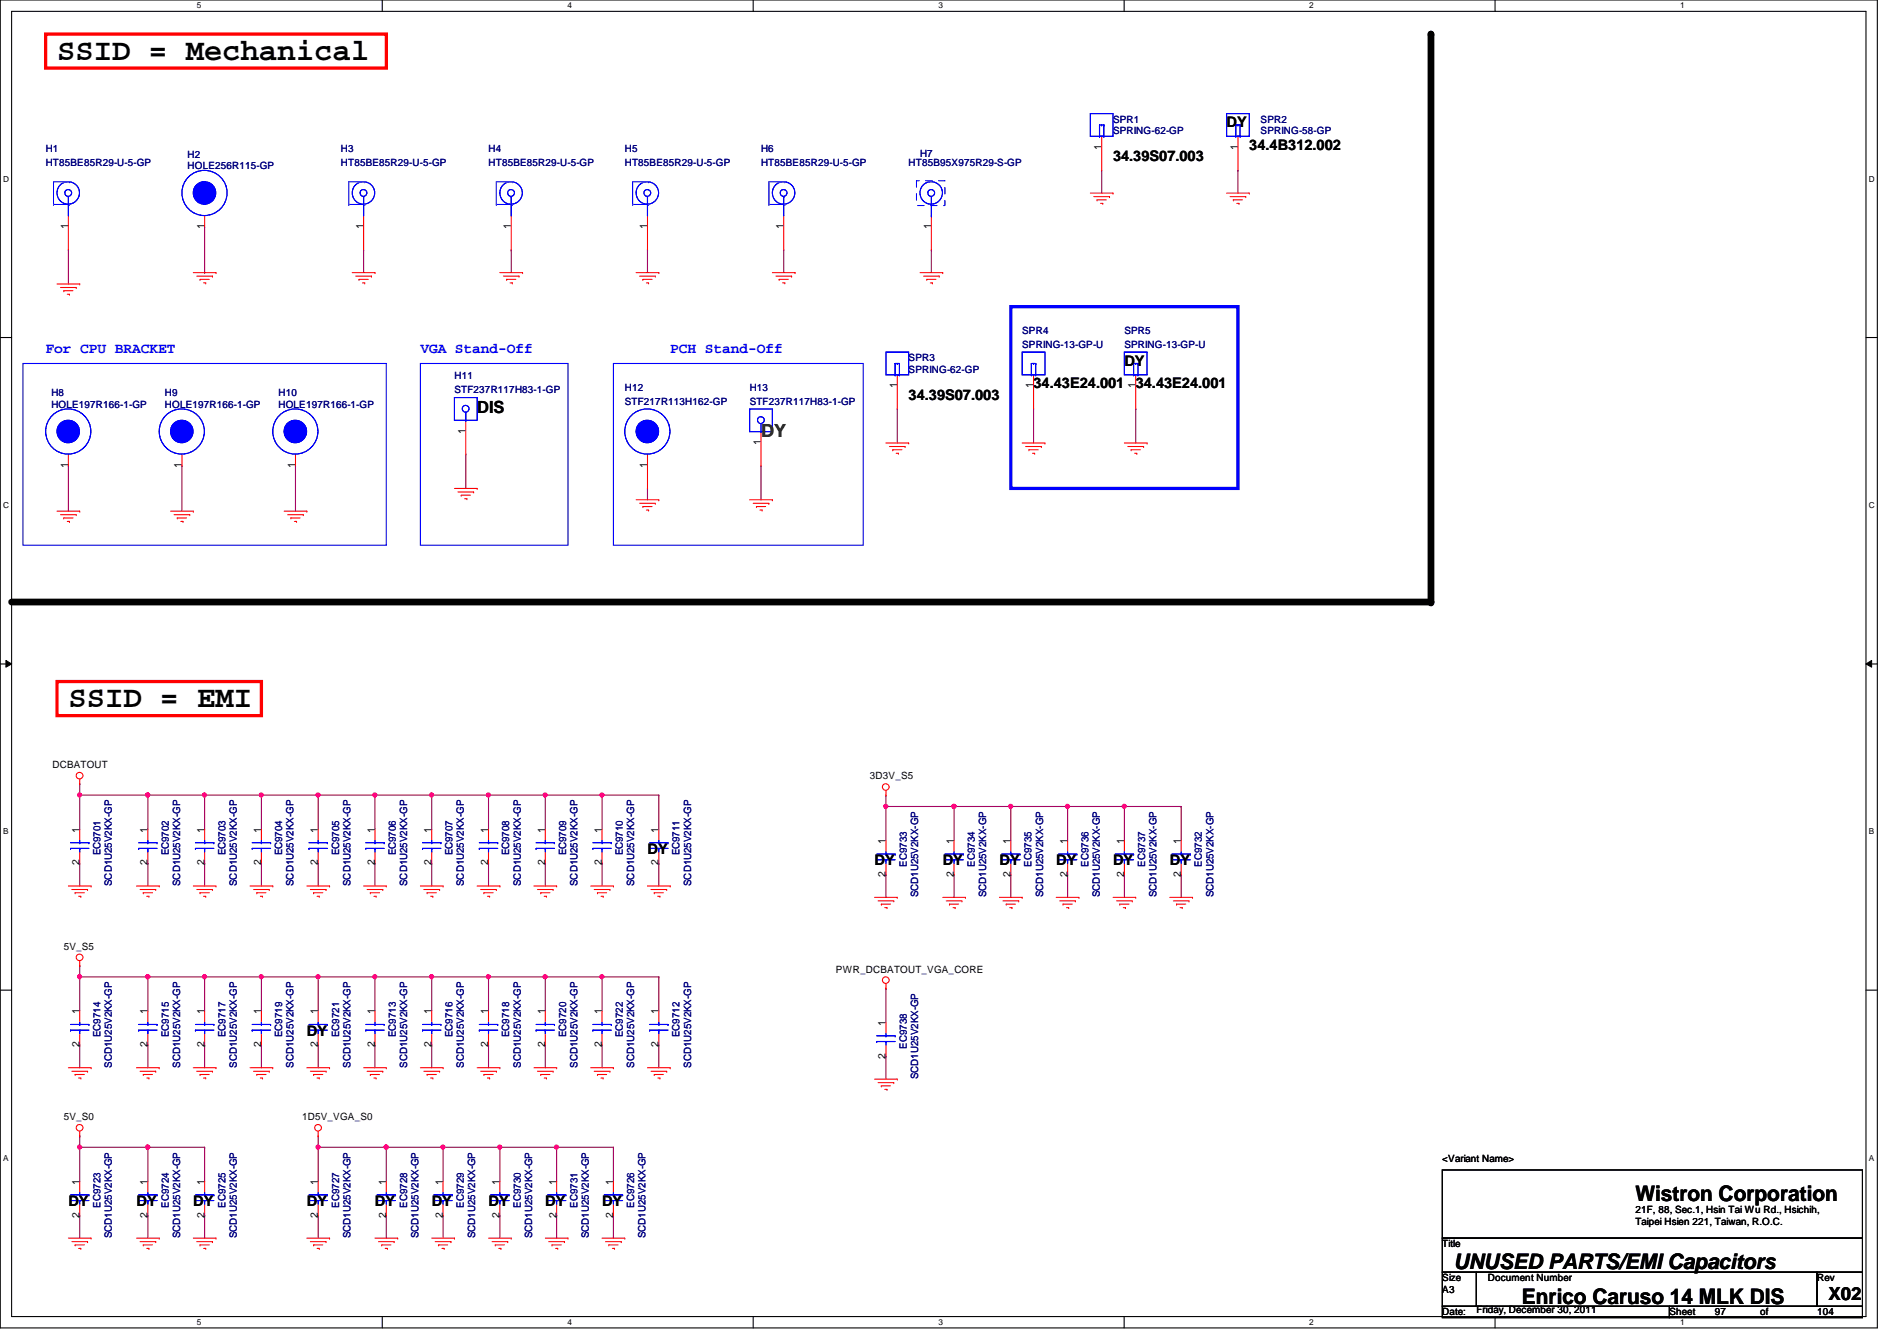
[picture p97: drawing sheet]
<svg xmlns="http://www.w3.org/2000/svg" width="297mm" height="210mm" viewBox="0 0 297 210" stroke-linecap="round" stroke-linejoin="round" font-family="sans-serif">
<defs><g id="words">
<g font-size="4.8">
<text x="8.9" y="9.4">SSID = Mechanical</text>
<text x="10.7" y="110.7">SSID = EMI</text>
</g>
<g font-size="3.3">
<text x="256.1" y="188">Wistron Corporation</text>
<text x="227.6" y="198.6">UNUSED PARTS/EMI Capacitors</text>
<text x="238.3" y="204">Enrico Caruso 14 MLK DIS</text>
</g>
<text font-size="2.8" fill="#008000" x="119.2" y="68.4">DY</text>
<text font-size="2.8" x="286.3" y="203.5">X02</text>
<text font-size="2.6" x="74.7" y="64.6">DIS</text>
<g font-size="2.3">
<text x="192.1" y="19.9">DY</text>
<text x="195.6" y="23.5">34.4B312.002</text>
<text x="174.3" y="25.2">34.39S07.003</text>
<text x="176.1" y="57.2">DY</text>
<text x="142.3" y="62.6">34.39S07.003</text>
<text x="161.8" y="60.8">34.43E24.001</text>
<text x="177.8" y="60.8">34.43E24.001</text>
<text x="101.4" y="133.7">DY</text>
<text x="136.9" y="135.5">DY</text>
<text x="147.6" y="135.5">DY</text>
<text x="156.5" y="135.5">DY</text>
<text x="165.4" y="135.5">DY</text>
<text x="174.3" y="135.5">DY</text>
<text x="183.2" y="135.5">DY</text>
<text x="48" y="162.1">DY</text>
<text x="10.7" y="188.8">DY</text>
<text x="21.4" y="188.8">DY</text>
<text x="30.3" y="188.8">DY</text>
<text x="48" y="188.8">DY</text>
<text x="58.7" y="188.8">DY</text>
<text x="67.6" y="188.8">DY</text>
<text x="76.5" y="188.8">DY</text>
<text x="85.4" y="188.8">DY</text>
<text x="94.3" y="188.8">DY</text>
</g>
<g font-size="2.3" fill="#00f">
<text x="7.2" y="55.2">For CPU BRACKET</text>
<text x="65.8" y="55.2">VGA Stand-Off</text>
<text x="104.9" y="55.2">PCH Stand-Off</text>
</g>
<g font-size="1.6" fill="#000080">
<text x="7.2" y="23.8">H1</text>
<text x="53.4" y="23.8">H3</text>
<text x="76.5" y="23.8">H4</text>
<text x="97.8" y="23.8">H5</text>
<text x="119.2" y="23.8">H6</text>
<text x="174.3" y="19.2">SPR1</text>
<text x="174.3" y="21">SPRING-62-GP</text>
<text x="197.4" y="19.2">SPR2</text>
<text x="197.4" y="21">SPRING-58-GP</text>
<text x="7.2" y="26">HT85BE85R29-U-5-GP</text>
<text x="29.4" y="24.7">H2</text>
<text x="29.4" y="26.5">HOLE256R115-GP</text>
<text x="53.4" y="26">HT85BE85R29-U-5-GP</text>
<text x="76.5" y="26">HT85BE85R29-U-5-GP</text>
<text x="97.8" y="26">HT85BE85R29-U-5-GP</text>
<text x="119.2" y="26">HT85BE85R29-U-5-GP</text>
<text x="142.3" y="26">HT85B95X975R29-S-GP</text>
<text x="144.1" y="24.6">H7</text>
<text x="160.1" y="52.3">SPR4</text>
<text x="176.1" y="52.3">SPR5</text>
<text x="71.2" y="59.4">H11</text>
<text x="142.3" y="56.6">SPR3</text>
<text x="142.3" y="58.3">SPRING-62-GP</text>
<text x="160.1" y="54.4">SPRING-13-GP-U</text>
<text x="176.1" y="54.4">SPRING-13-GP-U</text>
<text x="8" y="62.1">H8</text>
<text x="8" y="63.8">HOLE197R166-1-GP</text>
<text x="25.8" y="62.1">H9</text>
<text x="25.8" y="63.8">HOLE197R166-1-GP</text>
<text x="43.6" y="62.1">H10</text>
<text x="43.6" y="63.8">HOLE197R166-1-GP</text>
<text x="71.2" y="61.6">STF237R117H83-1-GP</text>
<text x="97.8" y="61.2">H12</text>
<text x="97.8" y="63.3">STF217R113H162-GP</text>
<text x="117.4" y="61.2">H13</text>
<text x="117.4" y="63.3">STF237R117H83-1-GP</text>
<text x="15.7" y="133.9" transform="rotate(-90 15.7 133.9)">EC9701</text>
<text x="26.4" y="133.9" transform="rotate(-90 26.4 133.9)">EC9702</text>
<text x="35.3" y="133.9" transform="rotate(-90 35.3 133.9)">EC9703</text>
<text x="44.2" y="133.9" transform="rotate(-90 44.2 133.9)">EC9704</text>
<text x="53.1" y="133.9" transform="rotate(-90 53.1 133.9)">EC9705</text>
<text x="62" y="133.9" transform="rotate(-90 62 133.9)">EC9706</text>
<text x="70.9" y="133.9" transform="rotate(-90 70.9 133.9)">EC9707</text>
<text x="79.8" y="133.9" transform="rotate(-90 79.8 133.9)">EC9708</text>
<text x="88.6" y="133.9" transform="rotate(-90 88.6 133.9)">EC9709</text>
<text x="97.5" y="133.9" transform="rotate(-90 97.5 133.9)">EC9710</text>
<text x="106.4" y="133.9" transform="rotate(-90 106.4 133.9)">EC9711</text>
<text x="142" y="135.7" transform="rotate(-90 142 135.7)">EC9733</text>
<text x="152.7" y="135.7" transform="rotate(-90 152.7 135.7)">EC9734</text>
<text x="161.5" y="135.7" transform="rotate(-90 161.5 135.7)">EC9735</text>
<text x="170.4" y="135.7" transform="rotate(-90 170.4 135.7)">EC9736</text>
<text x="179.3" y="135.7" transform="rotate(-90 179.3 135.7)">EC9737</text>
<text x="188.2" y="135.7" transform="rotate(-90 188.2 135.7)">EC9732</text>
<text x="17.5" y="138.7" transform="rotate(-90 17.5 138.7)">SCD1U25V2KX-GP</text>
<text x="28.2" y="138.7" transform="rotate(-90 28.2 138.7)">SCD1U25V2KX-GP</text>
<text x="37.1" y="138.7" transform="rotate(-90 37.1 138.7)">SCD1U25V2KX-GP</text>
<text x="46" y="138.7" transform="rotate(-90 46 138.7)">SCD1U25V2KX-GP</text>
<text x="54.9" y="138.7" transform="rotate(-90 54.9 138.7)">SCD1U25V2KX-GP</text>
<text x="63.8" y="138.7" transform="rotate(-90 63.8 138.7)">SCD1U25V2KX-GP</text>
<text x="72.6" y="138.7" transform="rotate(-90 72.6 138.7)">SCD1U25V2KX-GP</text>
<text x="81.5" y="138.7" transform="rotate(-90 81.5 138.7)">SCD1U25V2KX-GP</text>
<text x="90.4" y="138.7" transform="rotate(-90 90.4 138.7)">SCD1U25V2KX-GP</text>
<text x="99.3" y="138.7" transform="rotate(-90 99.3 138.7)">SCD1U25V2KX-GP</text>
<text x="108.2" y="138.7" transform="rotate(-90 108.2 138.7)">SCD1U25V2KX-GP</text>
<text x="143.8" y="140.5" transform="rotate(-90 143.8 140.5)">SCD1U25V2KX-GP</text>
<text x="154.4" y="140.5" transform="rotate(-90 154.4 140.5)">SCD1U25V2KX-GP</text>
<text x="163.3" y="140.5" transform="rotate(-90 163.3 140.5)">SCD1U25V2KX-GP</text>
<text x="172.2" y="140.5" transform="rotate(-90 172.2 140.5)">SCD1U25V2KX-GP</text>
<text x="181.1" y="140.5" transform="rotate(-90 181.1 140.5)">SCD1U25V2KX-GP</text>
<text x="190" y="140.5" transform="rotate(-90 190 140.5)">SCD1U25V2KX-GP</text>
<text x="15.7" y="162.3" transform="rotate(-90 15.7 162.3)">EC9714</text>
<text x="17.5" y="167.1" transform="rotate(-90 17.5 167.1)">SCD1U25V2KX-GP</text>
<text x="26.4" y="162.3" transform="rotate(-90 26.4 162.3)">EC9715</text>
<text x="28.2" y="167.1" transform="rotate(-90 28.2 167.1)">SCD1U25V2KX-GP</text>
<text x="35.3" y="162.3" transform="rotate(-90 35.3 162.3)">EC9717</text>
<text x="37.1" y="167.1" transform="rotate(-90 37.1 167.1)">SCD1U25V2KX-GP</text>
<text x="44.2" y="162.3" transform="rotate(-90 44.2 162.3)">EC9719</text>
<text x="46" y="167.1" transform="rotate(-90 46 167.1)">SCD1U25V2KX-GP</text>
<text x="53.1" y="162.3" transform="rotate(-90 53.1 162.3)">EC9721</text>
<text x="54.9" y="167.1" transform="rotate(-90 54.9 167.1)">SCD1U25V2KX-GP</text>
<text x="62" y="162.3" transform="rotate(-90 62 162.3)">EC9713</text>
<text x="63.8" y="167.1" transform="rotate(-90 63.8 167.1)">SCD1U25V2KX-GP</text>
<text x="70.9" y="162.3" transform="rotate(-90 70.9 162.3)">EC9716</text>
<text x="72.6" y="167.1" transform="rotate(-90 72.6 167.1)">SCD1U25V2KX-GP</text>
<text x="79.8" y="162.3" transform="rotate(-90 79.8 162.3)">EC9718</text>
<text x="81.5" y="167.1" transform="rotate(-90 81.5 167.1)">SCD1U25V2KX-GP</text>
<text x="88.6" y="162.3" transform="rotate(-90 88.6 162.3)">EC9720</text>
<text x="90.4" y="167.1" transform="rotate(-90 90.4 167.1)">SCD1U25V2KX-GP</text>
<text x="97.5" y="162.3" transform="rotate(-90 97.5 162.3)">EC9722</text>
<text x="99.3" y="167.1" transform="rotate(-90 99.3 167.1)">SCD1U25V2KX-GP</text>
<text x="106.4" y="162.3" transform="rotate(-90 106.4 162.3)">EC9712</text>
<text x="108.2" y="167.1" transform="rotate(-90 108.2 167.1)">SCD1U25V2KX-GP</text>
<text x="142" y="164.1" transform="rotate(-90 142 164.1)">EC9738</text>
<text x="143.8" y="168.9" transform="rotate(-90 143.8 168.9)">SCD1U25V2KX-GP</text>
<text x="15.7" y="189" transform="rotate(-90 15.7 189)">EC9723</text>
<text x="26.4" y="189" transform="rotate(-90 26.4 189)">EC9724</text>
<text x="35.3" y="189" transform="rotate(-90 35.3 189)">EC9725</text>
<text x="53.1" y="189" transform="rotate(-90 53.1 189)">EC9727</text>
<text x="63.8" y="189" transform="rotate(-90 63.8 189)">EC9728</text>
<text x="72.6" y="189" transform="rotate(-90 72.6 189)">EC9729</text>
<text x="81.5" y="189" transform="rotate(-90 81.5 189)">EC9730</text>
<text x="90.4" y="189" transform="rotate(-90 90.4 189)">EC9731</text>
<text x="99.3" y="189" transform="rotate(-90 99.3 189)">EC9726</text>
<text x="17.5" y="193.8" transform="rotate(-90 17.5 193.8)">SCD1U25V2KX-GP</text>
<text x="28.2" y="193.8" transform="rotate(-90 28.2 193.8)">SCD1U25V2KX-GP</text>
<text x="37.1" y="193.8" transform="rotate(-90 37.1 193.8)">SCD1U25V2KX-GP</text>
<text x="54.9" y="193.8" transform="rotate(-90 54.9 193.8)">SCD1U25V2KX-GP</text>
<text x="65.5" y="193.8" transform="rotate(-90 65.5 193.8)">SCD1U25V2KX-GP</text>
<text x="74.4" y="193.8" transform="rotate(-90 74.4 193.8)">SCD1U25V2KX-GP</text>
<text x="83.3" y="193.8" transform="rotate(-90 83.3 193.8)">SCD1U25V2KX-GP</text>
<text x="92.2" y="193.8" transform="rotate(-90 92.2 193.8)">SCD1U25V2KX-GP</text>
<text x="101.1" y="193.8" transform="rotate(-90 101.1 193.8)">SCD1U25V2KX-GP</text>
</g>
<g font-size="1.6">
<text x="172.5" y="23.5" transform="rotate(-90 172.5 23.5)">1</text>
<text x="193.8" y="23.5" transform="rotate(-90 193.8 23.5)">1</text>
<text x="10.7" y="35.9" transform="rotate(-90 10.7 35.9)">1</text>
<text x="32" y="35.9" transform="rotate(-90 32 35.9)">1</text>
<text x="56.9" y="35.9" transform="rotate(-90 56.9 35.9)">1</text>
<text x="80" y="35.9" transform="rotate(-90 80 35.9)">1</text>
<text x="101.3" y="35.9" transform="rotate(-90 101.3 35.9)">1</text>
<text x="122.7" y="35.9" transform="rotate(-90 122.7 35.9)">1</text>
<text x="145.8" y="35.9" transform="rotate(-90 145.8 35.9)">1</text>
<text x="140.5" y="60.8" transform="rotate(-90 140.5 60.8)">1</text>
<text x="161.8" y="60.8" transform="rotate(-90 161.8 60.8)">1</text>
<text x="177.8" y="60.8" transform="rotate(-90 177.8 60.8)">1</text>
<text x="72.9" y="67.9" transform="rotate(-90 72.9 67.9)">1</text>
<text x="119.1" y="69.7" transform="rotate(-90 119.1 69.7)">1</text>
<text x="10.7" y="73.2" transform="rotate(-90 10.7 73.2)">1</text>
<text x="28.4" y="73.2" transform="rotate(-90 28.4 73.2)">1</text>
<text x="46.2" y="73.2" transform="rotate(-90 46.2 73.2)">1</text>
<text x="101.3" y="73.2" transform="rotate(-90 101.3 73.2)">1</text>
<text x="8.2" y="120.2">DCBATOUT</text>
<text x="136.2" y="122">3D3V_S5</text>
<text x="12.4" y="130.3" transform="rotate(-90 12.4 130.3)">1</text>
<text x="23.1" y="130.3" transform="rotate(-90 23.1 130.3)">1</text>
<text x="32" y="130.3" transform="rotate(-90 32 130.3)">1</text>
<text x="40.9" y="130.3" transform="rotate(-90 40.9 130.3)">1</text>
<text x="49.8" y="130.3" transform="rotate(-90 49.8 130.3)">1</text>
<text x="58.7" y="130.3" transform="rotate(-90 58.7 130.3)">1</text>
<text x="67.6" y="130.3" transform="rotate(-90 67.6 130.3)">1</text>
<text x="76.5" y="130.3" transform="rotate(-90 76.5 130.3)">1</text>
<text x="85.3" y="130.3" transform="rotate(-90 85.3 130.3)">1</text>
<text x="94.2" y="130.3" transform="rotate(-90 94.2 130.3)">1</text>
<text x="103.1" y="130.3" transform="rotate(-90 103.1 130.3)">1</text>
<text x="12.4" y="135.5" transform="rotate(-90 12.4 135.5)">2</text>
<text x="23.1" y="135.5" transform="rotate(-90 23.1 135.5)">2</text>
<text x="32" y="135.5" transform="rotate(-90 32 135.5)">2</text>
<text x="40.9" y="135.5" transform="rotate(-90 40.9 135.5)">2</text>
<text x="49.8" y="135.5" transform="rotate(-90 49.8 135.5)">2</text>
<text x="58.7" y="135.5" transform="rotate(-90 58.7 135.5)">2</text>
<text x="67.6" y="135.5" transform="rotate(-90 67.6 135.5)">2</text>
<text x="76.5" y="135.5" transform="rotate(-90 76.5 135.5)">2</text>
<text x="85.3" y="135.5" transform="rotate(-90 85.3 135.5)">2</text>
<text x="94.2" y="135.5" transform="rotate(-90 94.2 135.5)">2</text>
<text x="103.1" y="135.5" transform="rotate(-90 103.1 135.5)">2</text>
<text x="138.7" y="137.2" transform="rotate(-90 138.7 137.2)">2</text>
<text x="138.7" y="132.1" transform="rotate(-90 138.7 132.1)">1</text>
<text x="149.3" y="137.2" transform="rotate(-90 149.3 137.2)">2</text>
<text x="149.3" y="132.1" transform="rotate(-90 149.3 132.1)">1</text>
<text x="158.2" y="137.2" transform="rotate(-90 158.2 137.2)">2</text>
<text x="158.2" y="132.1" transform="rotate(-90 158.2 132.1)">1</text>
<text x="167.1" y="137.2" transform="rotate(-90 167.1 137.2)">2</text>
<text x="167.1" y="132.1" transform="rotate(-90 167.1 132.1)">1</text>
<text x="176" y="137.2" transform="rotate(-90 176 137.2)">2</text>
<text x="176" y="132.1" transform="rotate(-90 176 132.1)">1</text>
<text x="184.9" y="137.2" transform="rotate(-90 184.9 137.2)">2</text>
<text x="184.9" y="132.1" transform="rotate(-90 184.9 132.1)">1</text>
<text x="10" y="148.7">5V_S5</text>
<text x="130.9" y="152.2">PWR_DCBATOUT_VGA_CORE</text>
<text x="12.4" y="158.8" transform="rotate(-90 12.4 158.8)">1</text>
<text x="23.1" y="158.8" transform="rotate(-90 23.1 158.8)">1</text>
<text x="32" y="158.8" transform="rotate(-90 32 158.8)">1</text>
<text x="40.9" y="158.8" transform="rotate(-90 40.9 158.8)">1</text>
<text x="49.8" y="158.8" transform="rotate(-90 49.8 158.8)">1</text>
<text x="58.7" y="158.8" transform="rotate(-90 58.7 158.8)">1</text>
<text x="67.6" y="158.8" transform="rotate(-90 67.6 158.8)">1</text>
<text x="76.5" y="158.8" transform="rotate(-90 76.5 158.8)">1</text>
<text x="85.3" y="158.8" transform="rotate(-90 85.3 158.8)">1</text>
<text x="94.2" y="158.8" transform="rotate(-90 94.2 158.8)">1</text>
<text x="103.1" y="158.8" transform="rotate(-90 103.1 158.8)">1</text>
<text x="138.7" y="160.6" transform="rotate(-90 138.7 160.6)">1</text>
<text x="12.4" y="163.9" transform="rotate(-90 12.4 163.9)">2</text>
<text x="23.1" y="163.9" transform="rotate(-90 23.1 163.9)">2</text>
<text x="32" y="163.9" transform="rotate(-90 32 163.9)">2</text>
<text x="40.9" y="163.9" transform="rotate(-90 40.9 163.9)">2</text>
<text x="49.8" y="163.9" transform="rotate(-90 49.8 163.9)">2</text>
<text x="58.7" y="163.9" transform="rotate(-90 58.7 163.9)">2</text>
<text x="67.6" y="163.9" transform="rotate(-90 67.6 163.9)">2</text>
<text x="76.5" y="163.9" transform="rotate(-90 76.5 163.9)">2</text>
<text x="85.3" y="163.9" transform="rotate(-90 85.3 163.9)">2</text>
<text x="94.2" y="163.9" transform="rotate(-90 94.2 163.9)">2</text>
<text x="103.1" y="163.9" transform="rotate(-90 103.1 163.9)">2</text>
<text x="138.7" y="165.7" transform="rotate(-90 138.7 165.7)">2</text>
<text x="10" y="175.3">5V_S0</text>
<text x="47.3" y="175.3">1D5V_VGA_S0</text>
<text x="12.4" y="185.5" transform="rotate(-90 12.4 185.5)">1</text>
<text x="23.1" y="185.5" transform="rotate(-90 23.1 185.5)">1</text>
<text x="32" y="185.5" transform="rotate(-90 32 185.5)">1</text>
<text x="49.8" y="185.5" transform="rotate(-90 49.8 185.5)">1</text>
<text x="60.4" y="185.5" transform="rotate(-90 60.4 185.5)">1</text>
<text x="69.3" y="185.5" transform="rotate(-90 69.3 185.5)">1</text>
<text x="78.2" y="185.5" transform="rotate(-90 78.2 185.5)">1</text>
<text x="87.1" y="185.5" transform="rotate(-90 87.1 185.5)">1</text>
<text x="96" y="185.5" transform="rotate(-90 96 185.5)">1</text>
<text x="225.8" y="181.9">&lt;Variant Name&gt;</text>
<text x="12.4" y="190.6" transform="rotate(-90 12.4 190.6)">2</text>
<text x="23.1" y="190.6" transform="rotate(-90 23.1 190.6)">2</text>
<text x="32" y="190.6" transform="rotate(-90 32 190.6)">2</text>
<text x="49.8" y="190.6" transform="rotate(-90 49.8 190.6)">2</text>
<text x="60.4" y="190.6" transform="rotate(-90 60.4 190.6)">2</text>
<text x="69.3" y="190.6" transform="rotate(-90 69.3 190.6)">2</text>
<text x="78.2" y="190.6" transform="rotate(-90 78.2 190.6)">2</text>
<text x="87.1" y="190.6" transform="rotate(-90 87.1 190.6)">2</text>
<text x="96" y="190.6" transform="rotate(-90 96 190.6)">2</text>
<text x="256.1" y="189.9">21F, 88, Sec.1, Hsin Tai Wu Rd., Hsichih,</text>
<text x="256.1" y="191.7">Taipei Hsien 221, Taiwan, R.O.C.</text>
<text x="225.8" y="195.2">Title</text>
<text x="225.8" y="200.6">Size</text>
<text x="225.8" y="202.4">A3</text>
<text x="233" y="200.6">Document Number</text>
<text x="284.5" y="200.6">Rev</text>
<text x="225.8" y="205.9">Date:</text>
<text x="231.2" y="205.6">Friday, December 30, 2011</text>
<text x="261.4" y="205.9">Sheet</text>
<text x="268.5" y="205.9">97</text>
<text x="275.6" y="205.9">of</text>
<text x="284.5" y="205.9">104</text>
</g>
<g font-size="1.3">
<text x="30.8" y="1.3">5</text>
<text x="88.9" y="1.3">4</text>
<text x="146.9" y="1.3">3</text>
<text x="205" y="1.3">2</text>
<text x="263.1" y="1.3">1</text>
<text x=".5" y="28.4">D</text>
<text x="292.6" y="28.4">D</text>
<text x=".5" y="79.5">C</text>
<text x="292.6" y="79.5">C</text>
<text x=".5" y="130.6">B</text>
<text x="292.6" y="130.6">B</text>
<text x=".5" y="181.7">A</text>
<text x="292.6" y="181.7">A</text>
<text x="30.8" y="207.4">5</text>
<text x="88.9" y="207.4">4</text>
<text x="146.9" y="207.4">3</text>
<text x="205" y="207.4">2</text>
<text x="263.1" y="207.4">1</text>
</g>
</g></defs>
<path d="M0 0h294v207.9h-294zM1.8 1.8h290.4v204.3h-290.4z" fill="none" stroke="#000" stroke-width=".17"/>
<g fill="#fff">
<path d="M30.8 .2h.7v1.4h-.7z"/>
<path d="M30.8 206.2h.7v1.4h-.7z"/>
</g>
<path d="M59.9 0v1.8M59.9 206.1v1.8" fill="none" stroke="#000" stroke-width=".17"/>
<g fill="#fff">
<path d="M88.9 .2h.6v1.4h-.6z"/>
<path d="M88.9 206.2h.6v1.4h-.6z"/>
</g>
<path d="M117.9 0v1.8M117.9 206.1v1.8" fill="none" stroke="#000" stroke-width=".17"/>
<g fill="#fff">
<path d="M146.9 .2h.7v1.4h-.7z"/>
<path d="M146.9 206.2h.7v1.4h-.7z"/>
</g>
<path d="M176 0v1.8M176 206.1v1.8" fill="none" stroke="#000" stroke-width=".17"/>
<g fill="#fff">
<path d="M205 .2h.7v1.4h-.7z"/>
<path d="M205 206.2h.7v1.4h-.7z"/>
</g>
<path d="M234.1 0v1.8M234.1 206.1v1.8" fill="none" stroke="#000" stroke-width=".17"/>
<g fill="#fff">
<path d="M263.1 .2h.7v1.4h-.7z"/>
<path d="M263.1 206.2h.7v1.4h-.7z"/>
<path d="M.5 27.3h.9v1.4h-.9z"/>
<path d="M292.6 27.3h.9v1.4h-.9z"/>
<path d="M.5 78.4h.9v1.4h-.9z"/>
<path d="M292.6 78.4h.9v1.4h-.9z"/>
</g>
<path d="M0 52.8h1.8M292.2 52.8h1.8" fill="none" stroke="#000" stroke-width=".17"/>
<g fill="#fff">
<path d="M.5 129.5h.8v1.4h-.8z"/>
<path d="M292.6 129.5h.9v1.4h-.9z"/>
</g>
<path d="M0 103.9h1.8M292.2 103.9h1.8" fill="none" stroke="#000" stroke-width=".17"/>
<path d="M.9 103.4l.9 .5-.9 .5zM292.2 103.9l.9-.5v1z" fill="#000"/>
<path d="M.9 103.4l.9 .5-.9 .5zM292.2 103.9l.9-.5v1z" fill="none" stroke="#000" stroke-width=".16"/>
<g fill="#fff">
<path d="M.5 180.5h.8v1.4h-.8z"/>
<path d="M292.6 180.5h.9v1.4h-.9z"/>
</g>
<path d="M0 155h1.8M292.2 155h1.8" fill="none" stroke="#000" stroke-width=".17"/>
<g fill="none" stroke="#800040" stroke-width=".17">
<path d="M10.7 39.1h.1M10.7 39.1v5.3M32 35.6v7.1M56.9 39.1h.1M56.9 39.1v3.6M80 39.1h.1M80 39.1v3.6M101.4 39.1h.1M101.4 39.1v3.6M122.7 39.1h.1M122.7 39.1v3.6M32 42.7h.1"/>
<path d="M10.7 72.9h.1M10.7 72.9v7.1M28.5 72.9h.1M28.5 72.9v7.1M46.3 72.9h.1M46.3 72.9v7.1M72.9 71.1h.1M72.9 71.1v5.4M101.4 76.5h.1M101.4 76.5v1.7M119.2 72.9h.1M119.2 72.9v5.3"/>
<path d="M12.5 135.1h.1M12.5 124.5h.1M12.5 124.5v5.3M12.5 135.1v3.6M23.2 135.1h.1M23.2 135.1v3.6M32 135.1h.1M32 135.1v3.6M40.9 135.1h.1M40.9 135.1v3.6M49.8 135.1h.1M49.8 135.1v3.6"/>
<path d="M58.7 135.1h.1M58.7 135.1v3.6M67.6 135.1h.1M67.6 135.1v3.6M76.5 135.1h.1M76.5 135.1v3.6M85.4 135.1h.1M85.4 135.1v3.6M94.3 135.1h.1M94.3 135.1v3.6M103.2 135.1h.1M103.2 135.1v3.6"/>
<path d="M138.7 165.4h.1M138.7 165.4v3.5"/>
</g>
<circle cx="12.5" cy="124.4" r=".32" fill="#f0f"/>
<circle cx="12.5" cy="124.4" r=".32" fill="none" stroke="#f0f" stroke-width=".17"/>
<path d="M23.2 124.5h.1M23.2 124.5v5.3" fill="none" stroke="#800040" stroke-width=".17"/>
<circle cx="23.1" cy="124.4" r=".32" fill="#f0f"/>
<circle cx="23.1" cy="124.4" r=".32" fill="none" stroke="#f0f" stroke-width=".17"/>
<path d="M32 124.5h.1M32 124.5v5.3" fill="none" stroke="#800040" stroke-width=".17"/>
<circle cx="32" cy="124.4" r=".32" fill="#f0f"/>
<circle cx="32" cy="124.4" r=".32" fill="none" stroke="#f0f" stroke-width=".17"/>
<path d="M40.9 124.5h.1M40.9 124.5v5.3" fill="none" stroke="#800040" stroke-width=".17"/>
<circle cx="40.9" cy="124.4" r=".32" fill="#f0f"/>
<circle cx="40.9" cy="124.4" r=".32" fill="none" stroke="#f0f" stroke-width=".17"/>
<path d="M49.8 124.5h.1M49.8 124.5v5.3" fill="none" stroke="#800040" stroke-width=".17"/>
<circle cx="49.8" cy="124.4" r=".32" fill="#f0f"/>
<circle cx="49.8" cy="124.4" r=".32" fill="none" stroke="#f0f" stroke-width=".17"/>
<path d="M58.7 124.5h.1M58.7 124.5v5.3" fill="none" stroke="#800040" stroke-width=".17"/>
<circle cx="58.7" cy="124.4" r=".32" fill="#f0f"/>
<circle cx="58.7" cy="124.4" r=".32" fill="none" stroke="#f0f" stroke-width=".17"/>
<path d="M67.6 124.5h.1M67.6 124.5v5.3" fill="none" stroke="#800040" stroke-width=".17"/>
<circle cx="67.6" cy="124.4" r=".32" fill="#f0f"/>
<circle cx="67.6" cy="124.4" r=".32" fill="none" stroke="#f0f" stroke-width=".17"/>
<path d="M76.5 124.5h.1M76.5 124.5v5.3" fill="none" stroke="#800040" stroke-width=".17"/>
<circle cx="76.5" cy="124.4" r=".32" fill="#f0f"/>
<circle cx="76.5" cy="124.4" r=".32" fill="none" stroke="#f0f" stroke-width=".17"/>
<path d="M85.4 124.5h.1M85.4 124.5v5.3" fill="none" stroke="#800040" stroke-width=".17"/>
<circle cx="85.4" cy="124.4" r=".32" fill="#f0f"/>
<circle cx="85.4" cy="124.4" r=".32" fill="none" stroke="#f0f" stroke-width=".17"/>
<path d="M94.3 124.5h.1M94.3 124.5v5.3" fill="none" stroke="#800040" stroke-width=".17"/>
<circle cx="94.2" cy="124.4" r=".32" fill="#f0f"/>
<circle cx="94.2" cy="124.4" r=".32" fill="none" stroke="#f0f" stroke-width=".17"/>
<path d="M12.5 124.5h.1M12.5 124.5h10.7M103.2 124.5h.1M103.2 124.5v5.3M138.7 154.7h.1M138.7 154.7v5.3" fill="none" stroke="#800040" stroke-width=".17"/>
<circle cx="23.1" cy="124.4" r=".32" fill="#f0f"/>
<circle cx="23.1" cy="124.4" r=".32" fill="none" stroke="#f0f" stroke-width=".17"/>
<g fill="none" stroke="#800040" stroke-width=".17">
<path d="M145.8 39.1h.1M145.8 39.1v3.6M172.5 26.7h.1M172.5 26.7v3.5M193.8 26.7h.1M193.8 26.7v3.5M140.5 64h.1M140.5 64v5.3M161.8 64h.1M161.8 64v5.3M177.8 64h.1M177.8 64v5.3"/>
<path d="M12.5 122.7h.1M12.5 122.7v1.8M23.2 124.5h.1M23.2 124.5h80M32 124.5h.1M40.9 124.5h.1M49.8 124.5h.1M58.7 124.5h.1M67.6 124.5h.1M76.5 124.5h.1M85.4 124.5h.1M94.3 124.5h.1"/>
<path d="M32 152.9h.1M32 152.9v5.3M12.5 163.6h.1M12.5 163.6v3.5M58.7 163.6h.1M58.7 163.6v3.5"/>
</g>
<circle cx="32" cy="152.9" r=".32" fill="#f0f"/>
<circle cx="32" cy="152.9" r=".32" fill="none" stroke="#f0f" stroke-width=".17"/>
<path d="M76.5 152.9h.1M76.5 152.9v5.3M103.2 163.6h.1M103.2 163.6v3.5" fill="none" stroke="#800040" stroke-width=".17"/>
<circle cx="76.5" cy="152.9" r=".32" fill="#f0f"/>
<circle cx="76.5" cy="152.9" r=".32" fill="none" stroke="#f0f" stroke-width=".17"/>
<path d="M40.9 152.9h.1M40.9 152.9v5.3M23.2 163.6h.1M23.2 163.6v3.5M67.6 163.6h.1M67.6 163.6v3.5" fill="none" stroke="#800040" stroke-width=".17"/>
<circle cx="40.9" cy="152.9" r=".32" fill="#f0f"/>
<circle cx="40.9" cy="152.9" r=".32" fill="none" stroke="#f0f" stroke-width=".17"/>
<path d="M85.4 152.9h.1M85.4 152.9v5.3" fill="none" stroke="#800040" stroke-width=".17"/>
<circle cx="85.4" cy="152.9" r=".32" fill="#f0f"/>
<circle cx="85.4" cy="152.9" r=".32" fill="none" stroke="#f0f" stroke-width=".17"/>
<path d="M49.8 152.9h.1M49.8 152.9v5.3M32 163.6h.1M32 163.6v3.5M76.5 163.6h.1M76.5 163.6v3.5" fill="none" stroke="#800040" stroke-width=".17"/>
<circle cx="49.8" cy="152.9" r=".32" fill="#f0f"/>
<circle cx="49.8" cy="152.9" r=".32" fill="none" stroke="#f0f" stroke-width=".17"/>
<path d="M94.3 152.9h.1M94.3 152.9v5.3" fill="none" stroke="#800040" stroke-width=".17"/>
<circle cx="94.2" cy="152.9" r=".32" fill="#f0f"/>
<circle cx="94.2" cy="152.9" r=".32" fill="none" stroke="#f0f" stroke-width=".17"/>
<path d="M12.5 152.9h.1M12.5 152.9v5.3" fill="none" stroke="#800040" stroke-width=".17"/>
<circle cx="12.5" cy="152.9" r=".32" fill="#f0f"/>
<circle cx="12.5" cy="152.9" r=".32" fill="none" stroke="#f0f" stroke-width=".17"/>
<path d="M58.7 152.9h.1M58.7 152.9v5.3M40.9 163.6h.1M40.9 163.6v3.5M85.4 163.6h.1M85.4 163.6v3.5" fill="none" stroke="#800040" stroke-width=".17"/>
<circle cx="58.7" cy="152.9" r=".32" fill="#f0f"/>
<circle cx="58.7" cy="152.9" r=".32" fill="none" stroke="#f0f" stroke-width=".17"/>
<path d="M23.2 152.9h.1M23.2 152.9v5.3M103.2 152.9h.1M103.2 152.9v5.3" fill="none" stroke="#800040" stroke-width=".17"/>
<circle cx="23.1" cy="152.9" r=".32" fill="#f0f"/>
<circle cx="23.1" cy="152.9" r=".32" fill="none" stroke="#f0f" stroke-width=".17"/>
<path d="M67.6 152.9h.1M67.6 152.9v5.3M49.8 163.6h.1M49.8 163.6v3.5M94.3 163.6h.1M94.3 163.6v3.5" fill="none" stroke="#800040" stroke-width=".17"/>
<circle cx="67.6" cy="152.9" r=".32" fill="#f0f"/>
<circle cx="67.6" cy="152.9" r=".32" fill="none" stroke="#f0f" stroke-width=".17"/>
<path d="M12.5 151.1h.1M12.5 152.9h.1M12.5 151.1v1.8M12.5 152.9h10.7" fill="none" stroke="#800040" stroke-width=".17"/>
<circle cx="23.1" cy="152.9" r=".32" fill="#f0f"/>
<circle cx="23.1" cy="152.9" r=".32" fill="none" stroke="#f0f" stroke-width=".17"/>
<g fill="none" stroke="#800040" stroke-width=".17">
<path d="M23.2 152.9h.1M23.2 152.9h80M32 152.9h.1M40.9 152.9h.1M49.8 152.9h.1M58.7 152.9h.1M67.6 152.9h.1M76.5 152.9h.1M85.4 152.9h.1M94.3 152.9h.1M12.5 179.6h.1M12.5 179.6v5.3"/>
<path d="M32 179.6h.1M32 179.6v5.3M12.5 190.2h.1M12.5 190.2v3.6M23.2 190.2h.1M23.2 190.2v3.6M32 190.2h.1M32 190.2v3.6"/>
</g>
<circle cx="12.5" cy="179.6" r=".32" fill="#f0f"/>
<circle cx="12.5" cy="179.6" r=".32" fill="none" stroke="#f0f" stroke-width=".17"/>
<path d="M23.2 179.6h.1M23.2 179.6v5.3" fill="none" stroke="#800040" stroke-width=".17"/>
<circle cx="23.1" cy="179.6" r=".32" fill="#f0f"/>
<circle cx="23.1" cy="179.6" r=".32" fill="none" stroke="#f0f" stroke-width=".17"/>
<path d="M12.5 177.8h.1M12.5 179.6h.1M12.5 177.8v1.8M12.5 179.6h10.7" fill="none" stroke="#800040" stroke-width=".17"/>
<circle cx="23.1" cy="179.6" r=".32" fill="#f0f"/>
<circle cx="23.1" cy="179.6" r=".32" fill="none" stroke="#f0f" stroke-width=".17"/>
<path d="M23.2 179.6h.1M23.2 179.6h8.8M69.4 179.6h.1M69.4 179.6v5.3M49.8 190.2h.1M49.8 190.2v3.6M96.1 190.2h.1M96.1 190.2v3.6" fill="none" stroke="#800040" stroke-width=".17"/>
<circle cx="69.4" cy="179.6" r=".32" fill="#f0f"/>
<circle cx="69.4" cy="179.6" r=".32" fill="none" stroke="#f0f" stroke-width=".17"/>
<path d="M78.3 179.6h.1M78.3 179.6v5.3M60.5 190.2h.1M60.5 190.2v3.6" fill="none" stroke="#800040" stroke-width=".17"/>
<circle cx="78.2" cy="179.6" r=".32" fill="#f0f"/>
<circle cx="78.2" cy="179.6" r=".32" fill="none" stroke="#f0f" stroke-width=".17"/>
<path d="M87.2 179.6h.1M87.2 179.6v5.3M69.4 190.2h.1M69.4 190.2v3.6" fill="none" stroke="#800040" stroke-width=".17"/>
<circle cx="87.1" cy="179.6" r=".32" fill="#f0f"/>
<circle cx="87.1" cy="179.6" r=".32" fill="none" stroke="#f0f" stroke-width=".17"/>
<path d="M49.8 179.6h.1M49.8 179.6v5.3" fill="none" stroke="#800040" stroke-width=".17"/>
<circle cx="49.8" cy="179.6" r=".32" fill="#f0f"/>
<circle cx="49.8" cy="179.6" r=".32" fill="none" stroke="#f0f" stroke-width=".17"/>
<path d="M60.5 179.6h.1M60.5 179.6v5.3M96.1 179.6h.1M96.1 179.6v5.3M78.3 190.2h.1M78.3 190.2v3.6" fill="none" stroke="#800040" stroke-width=".17"/>
<circle cx="60.5" cy="179.6" r=".32" fill="#f0f"/>
<circle cx="60.5" cy="179.6" r=".32" fill="none" stroke="#f0f" stroke-width=".17"/>
<path d="M49.8 177.8h.1M49.8 179.6h.1M49.8 177.8v1.8M49.8 179.6h10.7M87.2 190.2h.1M87.2 190.2v3.6" fill="none" stroke="#800040" stroke-width=".17"/>
<circle cx="60.5" cy="179.6" r=".32" fill="#f0f"/>
<circle cx="60.5" cy="179.6" r=".32" fill="none" stroke="#f0f" stroke-width=".17"/>
<path d="M138.7 136.9h.1M138.7 136.9v3.6M158.3 126.2h.1M158.3 126.2v5.4M185 136.9h.1M185 136.9v3.6M60.5 179.6h.1M60.5 179.6h35.6M69.4 179.6h.1M78.3 179.6h.1M87.2 179.6h.1" fill="none" stroke="#800040" stroke-width=".17"/>
<circle cx="158.3" cy="126.2" r=".32" fill="#f0f"/>
<circle cx="158.3" cy="126.2" r=".32" fill="none" stroke="#f0f" stroke-width=".17"/>
<path d="M149.4 136.9h.1M149.4 136.9v3.6M167.2 126.2h.1M167.2 126.2v5.4" fill="none" stroke="#800040" stroke-width=".17"/>
<circle cx="167.1" cy="126.2" r=".32" fill="#f0f"/>
<circle cx="167.1" cy="126.2" r=".32" fill="none" stroke="#f0f" stroke-width=".17"/>
<path d="M158.3 136.9h.1M158.3 136.9v3.6M176.1 126.2h.1M176.1 126.2v5.4" fill="none" stroke="#800040" stroke-width=".17"/>
<circle cx="176" cy="126.2" r=".32" fill="#f0f"/>
<circle cx="176" cy="126.2" r=".32" fill="none" stroke="#f0f" stroke-width=".17"/>
<path d="M138.7 126.2h.1M138.7 126.2v5.4" fill="none" stroke="#800040" stroke-width=".17"/>
<circle cx="138.7" cy="126.2" r=".32" fill="#f0f"/>
<circle cx="138.7" cy="126.2" r=".32" fill="none" stroke="#f0f" stroke-width=".17"/>
<path d="M149.4 126.2h.1M149.4 126.2v5.4M167.2 136.9h.1M167.2 136.9v3.6M185 126.2h.1M185 126.2v5.4" fill="none" stroke="#800040" stroke-width=".17"/>
<circle cx="149.4" cy="126.2" r=".32" fill="#f0f"/>
<circle cx="149.4" cy="126.2" r=".32" fill="none" stroke="#f0f" stroke-width=".17"/>
<path d="M138.7 124.5h.1M138.7 126.2h.1M138.7 124.5v1.7M138.7 126.2h10.7M176.1 136.9h.1M176.1 136.9v3.6" fill="none" stroke="#800040" stroke-width=".17"/>
<circle cx="149.4" cy="126.2" r=".32" fill="#f0f"/>
<circle cx="149.4" cy="126.2" r=".32" fill="none" stroke="#f0f" stroke-width=".17"/>
<path d="M149.4 126.2h.1M149.4 126.2h35.6M158.3 126.2h.1M167.2 126.2h.1M176.1 126.2h.1" fill="none" stroke="#800040" stroke-width=".17"/>
<g fill="none" stroke="#f00" stroke-width=".17">
<path d="M56.9 33.8v5.3M101.4 33.8v5.3M145.8 33.8v5.3M170.7 30.2h3.6M171.3 30.8h2.4M171.8 31.3h.1M171.8 31.3h1.4M172.3 31.8h.4M172.7 31.8h.1M173.7 30.8h.1M174.3 30.2h.1M192.1 30.2h3.5"/>
<path d="M192.6 30.8h2.5M193.1 31.3h.1M193.1 31.3h1.5M193.7 31.8h.3M194 31.8h.1M195.1 30.8h.1M195.6 30.2h.1M8.9 44.4h3.6M9.5 45h2.4M10 45.5h.1M10 45.5h1.4M10.5 46.1h.4"/>
<path d="M10.9 46.1h.1M11.9 45h.1M12.5 44.4h.1M30.3 42.7h3.5M30.8 43.2h2.5M31.3 43.7h.1M31.3 43.7h1.5M31.9 44.3h.3M32.2 44.3h.1M33.3 43.2h.1M33.8 42.7h.1M55.2 42.7h3.5"/>
<path d="M55.7 43.2h2.5M56.2 43.7h.1M56.2 43.7h1.5M56.8 44.3h.3M57.1 44.3h.1M58.2 43.2h.1M58.7 42.7h.1M78.3 42.7h3.5M78.8 43.2h2.5M79.3 43.7h.1M79.3 43.7h1.5M79.9 44.3h.3"/>
<path d="M80.2 44.3h.1M81.3 43.2h.1M81.8 42.7h.1M99.6 42.7h3.6M100.2 43.2h2.4M100.7 43.7h.1M100.7 43.7h1.4M101.2 44.3h.4M101.6 44.3h.1M102.6 43.2h.1M103.2 42.7h.1M120.9 42.7h3.6"/>
<path d="M121.5 43.2h2.4M122 43.7h.1M122 43.7h1.4M122.6 44.3h.3M122.9 44.3h.1M123.9 43.2h.1M124.5 42.7h.1M144.1 42.7h3.5M144.6 43.2h2.5M145.1 43.7h.1M145.1 43.7h1.5M145.7 44.3h.3"/>
<path d="M146 44.3h.1M147.1 43.2h.1M147.6 42.7h.1M10.7 71.1v1.8M71.2 76.5h3.5M71.7 77h2.5M72.2 77.5h.1M72.2 77.5h1.5M72.8 78.1h.3M73.1 78.1h.1M74.2 77h.1M74.7 76.5h.1"/>
<path d="M99.6 78.2h3.6M100.2 78.8h2.4M100.7 79.3h.1M100.7 79.3h1.4M101.2 79.8h.4M101.6 79.8h.1M102.6 78.8h.1M103.2 78.2h.1M117.4 78.2h3.5M117.9 78.8h2.5M118.4 79.3h.1M118.4 79.3h1.5"/>
<path d="M119 79.8h.3M119.3 79.8h.1M120.4 78.8h.1M120.9 78.2h.1M138.7 69.3h3.6M139.3 69.9h2.4M139.8 70.4h.1M139.8 70.4h1.4M140.3 71h.4M140.7 71h.1M141.7 69.9h.1M142.3 69.3h.1"/>
<path d="M160.1 69.3h3.5M160.6 69.9h2.5M161.1 70.4h.1M161.1 70.4h1.5M161.7 71h.3M162 71h.1M163.1 69.9h.1M163.6 69.3h.1M176.1 69.3h3.5M176.6 69.9h2.5M177.1 70.4h.1M177.1 70.4h1.5"/>
<path d="M177.7 71h.3M178 71h.1M179.1 69.9h.1M179.6 69.3h.1M8.9 80h3.6M9.5 80.6h2.4M10 81.1h.1M10 81.1h1.4M10.5 81.6h.4M10.9 81.6h.1M11.9 80.6h.1M12.5 80h.1"/>
<path d="M26.7 80h3.6M27.3 80.6h2.4M27.8 81.1h.1M27.8 81.1h1.4M28.3 81.6h.4M28.7 81.6h.1M29.7 80.6h.1M30.3 80h.1M44.5 80h3.5M45 80.6h2.5M45.5 81.1h.1M45.5 81.1h1.5"/>
<path d="M46.1 81.6h.3M46.4 81.6h.1M47.5 80.6h.1M48 80h.1M10.7 138.7h3.6M11.3 139.2h2.4M11.8 139.7h.1M11.8 139.7h1.4M12.5 122.7h.1M12.5 122v.7M12.5 129.8v1.8M12.5 133.3v1.8"/>
<path d="M13.7 139.2h.1M14.3 138.7h.1M21.4 138.7h3.5M21.9 139.2h2.5M22.4 139.7h.1M22.4 139.7h1.5M24.4 139.2h.1M24.9 138.7h.1M30.3 138.7h3.5M30.8 139.2h2.5M31.3 139.7h.1M31.3 139.7h1.5"/>
<path d="M33.3 139.2h.1M33.8 138.7h.1M39.2 138.7h3.5M39.7 139.2h2.5M40.2 139.7h.1M40.2 139.7h1.5M42.2 139.2h.1M42.7 138.7h.1M48 138.7h3.6M48.6 139.2h2.5M49.1 139.7h.1M49.1 139.7h1.4"/>
<path d="M51.1 139.2h.1M51.6 138.7h.1M56.9 138.7h3.6M57.5 139.2h2.4M58 139.7h.1M58 139.7h1.4M58.7 129.8v1.8M58.7 133.3v1.8M59.9 139.2h.1M60.5 138.7h.1M65.8 138.7h3.6M66.4 139.2h2.4"/>
<path d="M66.9 139.7h.1M66.9 139.7h1.4M67.6 129.8v1.8M67.6 133.3v1.8M68.8 139.2h.1M69.4 138.7h.1M74.7 138.7h3.6M75.3 139.2h2.4M75.8 139.7h.1M75.8 139.7h1.4M77.7 139.2h.1M78.3 138.7h.1"/>
<path d="M83.6 138.7h3.6M84.2 139.2h2.4M84.7 139.7h.1M84.7 139.7h1.4M86.6 139.2h.1M87.2 138.7h.1M92.5 138.7h3.6M93 139.2h2.5M93.6 139.7h.1M93.6 139.7h1.4M95.5 139.2h.1M96.1 138.7h.1"/>
<path d="M101.4 138.7h3.5M101.9 139.2h2.5M102.4 139.7h.1M102.4 139.7h1.5M103.2 129.8v1.8M103.2 133.3v1.8M104.4 139.2h.1M104.9 138.7h.1M138.7 124.5h.1M138.7 123.7v.8M138.7 131.6v1.7M138.7 135.1v1.8"/>
<path d="M185 131.6v1.7M185 135.1v1.8M12.3 140.3h.4M12.5 151.1h.1M12.5 150.4v.7M12.7 140.3h.1M23 140.3h.3M23.3 140.3h.1M31.9 140.3h.3M32 158.2v1.8M32.2 140.3h.1M40.8 140.3h.3"/>
<path d="M41.1 140.3h.1M49.7 140.3h.3M50 140.3h.1M58.5 140.3h.4M58.9 140.3h.1M67.4 140.3h.4M67.8 140.3h.1M76.3 140.3h.4M76.5 158.2v1.8M76.7 140.3h.1M85.2 140.3h.4M85.6 140.3h.1"/>
<path d="M94.1 140.3h.3M94.3 158.2v1.8M94.4 140.3h.1M103 140.3h.3M103.2 158.2v1.8M103.3 140.3h.1M136.9 140.5h3.6M137.5 141h2.5M138 141.5h.1M138 141.5h1.4M138.6 142.1h.3M138.7 154.7h.1"/>
<path d="M138.7 154v.7M138.9 142.1h.1M140 141h.1M140.5 140.5h.1M147.6 140.5h3.6M148.2 141h2.4M148.7 141.5h.1M148.7 141.5h1.4M149.2 142.1h.4M149.6 142.1h.1M150.6 141h.1M151.2 140.5h.1"/>
<path d="M156.5 140.5h3.6M157.1 141h2.4M157.6 141.5h.1M157.6 141.5h1.4M158.1 142.1h.4M158.5 142.1h.1M159.5 141h.1M160.1 140.5h.1M165.4 140.5h3.5M165.9 141h2.5M166.5 141.5h.1M166.5 141.5h1.4"/>
<path d="M167 142.1h.3M167.3 142.1h.1M168.4 141h.1M168.9 140.5h.1M174.3 140.5h3.5M174.8 141h2.5M175.3 141.5h.1M175.3 141.5h1.5M175.9 142.1h.3M176.2 142.1h.1M177.3 141h.1M177.8 140.5h.1"/>
<path d="M183.2 140.5h3.5M183.7 141h2.5M184.2 141.5h.1M184.2 141.5h1.5M184.8 142.1h.3M185.1 142.1h.1M186.2 141h.1M186.7 140.5h.1M10.7 167.1h3.6M11.3 167.7h2.4M11.8 168.2h.1M11.8 168.2h1.4"/>
<path d="M12.3 168.7h.4M12.5 177.8h.1M12.5 177.1v.7M12.7 168.7h.1M13.7 167.7h.1M14.3 167.1h.1M21.4 167.1h3.5M21.9 167.7h2.5M22.4 168.2h.1M22.4 168.2h1.5M23 168.7h.3M23.3 168.7h.1"/>
<path d="M24.4 167.7h.1M24.9 167.1h.1M30.3 167.1h3.5M30.8 167.7h2.5M31.3 168.2h.1M31.3 168.2h1.5M31.9 168.7h.3M32 161.8v1.8M32.2 168.7h.1M33.3 167.7h.1M33.8 167.1h.1M39.2 167.1h3.5"/>
<path d="M39.7 167.7h2.5M40.2 168.2h.1M40.2 168.2h1.5M40.8 168.7h.3M41.1 168.7h.1M42.2 167.7h.1M42.7 167.1h.1M48 167.1h3.6M48.6 167.7h2.5M49.1 168.2h.1M49.1 168.2h1.4M49.7 168.7h.3"/>
<path d="M49.8 177.8h.1M49.8 177.1v.7M50 168.7h.1M51.1 167.7h.1M51.6 167.1h.1M56.9 167.1h3.6M57.5 167.7h2.4M58 168.2h.1M58 168.2h1.4M58.5 168.7h.4M58.9 168.7h.1M59.9 167.7h.1"/>
<path d="M60.5 167.1h.1M65.8 167.1h3.6M66.4 167.7h2.4M66.9 168.2h.1M66.9 168.2h1.4M67.4 168.7h.4M67.8 168.7h.1M68.8 167.7h.1M69.4 167.1h.1M74.7 167.1h3.6M75.3 167.7h2.4M75.8 168.2h.1"/>
<path d="M75.8 168.2h1.4M76.3 168.7h.4M76.5 161.8v1.8M76.7 168.7h.1M77.7 167.7h.1M78.3 167.1h.1M83.6 167.1h3.6M84.2 167.7h2.4M84.7 168.2h.1M84.7 168.2h1.4M85.2 168.7h.4M85.6 168.7h.1"/>
<path d="M86.6 167.7h.1M87.2 167.1h.1M92.5 167.1h3.6M93 167.7h2.5M93.6 168.2h.1M93.6 168.2h1.4M94.1 168.7h.3M94.3 161.8v1.8M94.4 168.7h.1M95.5 167.7h.1M96.1 167.1h.1M101.4 167.1h3.5"/>
<path d="M101.9 167.7h2.5M102.4 168.2h.1M102.4 168.2h1.5M103 168.7h.3M103.2 161.8v1.8M103.3 168.7h.1M104.4 167.7h.1M104.9 167.1h.1M136.9 168.9h3.6M137.5 169.5h2.5M138 170h.1M138 170h1.4"/>
<path d="M138.6 170.5h.3M138.9 170.5h.1M140 169.5h.1M140.5 168.9h.1M10.7 193.8h3.6M11.3 194.4h2.4M11.8 194.9h.1M11.8 194.9h1.4M12.3 195.4h.4M12.7 195.4h.1M13.7 194.4h.1M14.3 193.8h.1"/>
<path d="M21.4 193.8h3.5M21.9 194.4h2.5M22.4 194.9h.1M22.4 194.9h1.5M23 195.4h.3M23.2 184.9v1.8M23.2 188.5v1.7M23.3 195.4h.1M24.4 194.4h.1M24.9 193.8h.1M30.3 193.8h3.5M30.8 194.4h2.5"/>
<path d="M31.3 194.9h.1M31.3 194.9h1.5M31.9 195.4h.3M32 184.9v1.8M32 188.5v1.7M32.2 195.4h.1M33.3 194.4h.1M33.8 193.8h.1M48 193.8h3.6M48.6 194.4h2.5M49.1 194.9h.1M49.1 194.9h1.4"/>
<path d="M49.7 195.4h.3M50 195.4h.1M51.1 194.4h.1M51.6 193.8h.1M58.7 193.8h3.6M59.3 194.4h2.4M59.8 194.9h.1M59.8 194.9h1.4M60.3 195.4h.4M60.5 184.9v1.8M60.5 188.5v1.7M60.7 195.4h.1"/>
<path d="M61.7 194.4h.1M62.3 193.8h.1M67.6 193.8h3.6M68.2 194.4h2.4M68.7 194.9h.1M68.7 194.9h1.4M69.2 195.4h.4M69.6 195.4h.1M70.6 194.4h.1M71.2 193.8h.1M76.5 193.8h3.5M77 194.4h2.5"/>
<path d="M77.6 194.9h.1M77.6 194.9h1.4M78.1 195.4h.3M78.4 195.4h.1M79.5 194.4h.1M80 193.8h.1M85.4 193.8h3.5M85.9 194.4h2.5M86.4 194.9h.1M86.4 194.9h1.5M87 195.4h.3M87.3 195.4h.1"/>
<path d="M88.4 194.4h.1M88.9 193.8h.1M94.3 193.8h3.5M94.8 194.4h2.5M95.3 194.9h.1M95.3 194.9h1.5M95.9 195.4h.3M96.2 195.4h.1M97.3 194.4h.1M97.8 193.8h.1"/>
<circle cx="12.5" cy="121.4" r=".52"/>
<circle cx="138.7" cy="123.2" r=".52"/>
<circle cx="12.5" cy="149.9" r=".52"/>
<circle cx="138.7" cy="153.4" r=".52"/>
<circle cx="12.5" cy="176.5" r=".52"/>
<circle cx="49.8" cy="176.5" r=".52"/>
</g>
<path d="M225.8 183.1h65.8v10.7h-65.8zM225.8 193.8h65.8v5.3h-65.8zM225.8 199.1h5.4v5.4h-5.4zM231.2 199.1h53.3v5.4h-53.3zM284.5 199.1h7.1v5.4h-7.1zM225.8 204.5h35.6v1.7h-35.6zM261.4 204.5h30.2v1.7h-30.2z" fill="none" stroke="#000" stroke-width=".17"/>
<path d="M7.2 5.3h53.3v5.4h-53.3zM8.9 106.7h32v5.3h-32z" fill="none" stroke="#f00" stroke-width=".51"/>
<path d="M224.1 5.3v88.9h-222.3" fill="none" stroke="#000" stroke-width="1.1"/>
<g fill="#000">
<circle cx="224.1" cy="5.3" r=".53"/>
<circle cx="224.1" cy="94.2" r=".53"/>
</g>
<g fill="none" stroke="#00f" stroke-width=".17">
<path d="M56.9 30.8h.1M56.9 30.8v3M101.4 30.8h.1M101.4 30.8v3M145.8 33.8h.1M145.8 30.8v3M3.6 56.9h56.9v28.4h-56.9zM65.8 56.9h23.1v28.4h-23.1zM96.1 56.9h39.1v28.4h-39.1zM11 132.8h.1M11 131.9h2.9M11 132.8h2.9"/>
<path d="M12.5 131.9h.1M12.5 132.8h.1M12.5 131.6v.3M12.5 132.8v.5M13.9 131.9h.1M57.3 132.8h.1M57.3 131.9h2.9M57.3 132.8h2.9M58.7 131.9h.1M58.7 132.8h.1M58.7 131.6v.3M58.7 132.8v.5"/>
<path d="M60.2 131.9h.1M66.2 132.8h.1M66.2 131.9h2.8M66.2 132.8h2.8M67.6 131.9h.1M67.6 132.8h.1M67.6 131.6v.3M67.6 132.8v.5M69 131.9h.1M101.7 132.8h.1M101.7 131.9h2.9M101.7 132.8h2.9"/>
<path d="M103.2 131.9h.1M103.2 132.8h.1M103.2 131.6v.3M103.2 132.8v.5M104.6 131.9h.1M137.3 134.6h.1M137.3 133.7h2.9M137.3 134.6h2.9M138.7 133.7h.1M138.7 134.6h.1M138.7 133.3v.4M138.7 134.6v.5"/>
<path d="M140.2 133.7h.1M183.5 134.6h.1M183.5 133.7h2.9M183.5 134.6h2.9M185 133.7h.1M185 134.6h.1M185 133.3v.4M185 134.6v.5M186.4 133.7h.1M30.6 161.2h.1M30.6 160.4h2.9M30.6 161.2h2.9"/>
<path d="M32 160.4h.1M32 161.2h.1M32 160v.4M32 161.2v.6M33.5 160.4h.1M75.1 161.2h.1M75.1 160.4h2.8M75.1 161.2h2.8M76.5 160.4h.1M76.5 161.2h.1M76.5 160v.4M76.5 161.2v.6"/>
<path d="M77.9 160.4h.1M92.8 161.2h.1M92.8 160.4h2.9M92.8 161.2h2.9M94.3 160.4h.1M94.3 161.2h.1M94.3 160v.4M94.3 161.2v.6M95.7 160.4h.1M101.7 161.2h.1M101.7 160.4h2.9M101.7 161.2h2.9"/>
<path d="M103.2 160.4h.1M103.2 161.2h.1M103.2 160v.4M103.2 161.2v.6M104.6 160.4h.1M21.7 187.9h.1M21.7 187h2.9M21.7 187.9h2.9M23.2 187h.1M23.2 187.9h.1M23.2 186.7v.3M23.2 187.9v.6"/>
<path d="M24.6 187h.1M30.6 187.9h.1M30.6 187h2.9M30.6 187.9h2.9M32 187h.1M32 187.9h.1M32 186.7v.3M32 187.9v.6M33.5 187h.1M59.1 187.9h.1M59.1 187h2.8M59.1 187.9h2.8"/>
<path d="M60.5 187h.1M60.5 187.9h.1M60.5 186.7v.3M60.5 187.9v.6M61.9 187h.1"/>
<circle cx="56.9" cy="30.2" r="1.76"/>
<circle cx="56.9" cy="30.2" r=".54"/>
<circle cx="101.4" cy="30.2" r="1.76"/>
<circle cx="101.4" cy="30.2" r=".54"/>
<circle cx="145.8" cy="30.2" r="1.76"/>
<circle cx="145.8" cy="30.2" r=".54"/>
</g>
<path d="M158.3 48h35.5v28.5h-35.5z" fill="none" stroke="#00f" stroke-width=".51"/>
<path d="M54.6 28.4h2.5M54.6 32h2.5M54.6 28.4v3.6M54.6 32h.1M57.1 28.4h.1M57.1 32h.1M99.1 28.4h2.5M99.1 32h2.5M99.1 28.4v3.6M99.1 32h.1M101.6 28.4h.1M101.6 32h.1" fill="none" stroke="#fff" stroke-width=".16" stroke-dasharray="6.1 2"/>
<path d="M54.6 28.4h2.5M54.6 32h2.5M54.6 28.4v3.6M54.6 32h.1M57.1 28.4h.1M57.1 32h.1M99.1 28.4h2.5M99.1 32h2.5M99.1 28.4v3.6M99.1 32h.1M101.6 28.4h.1M101.6 32h.1" fill="none" stroke="#00f" stroke-width=".16" stroke-dasharray="6.1 2"/>
<path d="M143.5 28.3h4.5v3.9h-4.5z" fill="none" stroke="#fff" stroke-width=".16" stroke-dasharray="1 1 1 1 1 1 1 1"/>
<path d="M143.5 28.3h4.5v3.9h-4.5z" fill="none" stroke="#00f" stroke-width=".16" stroke-dasharray="1 1 1 1 1 1 1 1"/>
<circle cx="10.7" cy="67.5" r="1.76" fill="#00f"/>
<g fill="none" stroke="#00f" stroke-width=".17">
<circle cx="10.7" cy="67.5" r="1.76"/>
<circle cx="10.7" cy="67.5" r="3.5"/>
</g>
<circle cx="10.7" cy="67.5" r="1.76" fill="#00f"/>
<g fill="none" stroke="#00f" stroke-width=".17">
<path d="M80 30.8h.1M80 30.8v3M122.7 30.8h.1M122.7 30.8v3M176.1 55.1h3.5v3.6h-3.5zM177.5 56.9h.1M177.5 58.7h.1M177.5 56.9h.7M177.5 56.9v1.8M177.5 58.7h.7M177.8 56.9h.1M178.2 58.7h.1"/>
<path d="M178.2 56.9h.1M178.2 56.9v1.8M71.2 62.2h3.5v3.6h-3.5zM72.9 65.8h.1M72.9 64.6v1.2M21.7 132.8h.1M21.7 131.9h2.9M21.7 132.8h2.9M23.2 131.9h.1M23.2 132.8h.1M23.2 131.6v.3M23.2 132.8v.5"/>
<path d="M24.6 131.9h.1M30.6 132.8h.1M30.6 131.9h2.9M30.6 132.8h2.9M32 131.9h.1M32 132.8h.1M32 131.6v.3M32 132.8v.5M33.5 131.9h.1M75.1 132.8h.1M75.1 131.9h2.8M75.1 132.8h2.8"/>
<path d="M76.5 131.9h.1M76.5 132.8h.1M76.5 131.6v.3M76.5 132.8v.5M77.9 131.9h.1M83.9 132.8h.1M83.9 131.9h2.9M83.9 132.8h2.9M85.4 131.9h.1M85.4 132.8h.1M85.4 131.6v.3M85.4 132.8v.5"/>
<path d="M86.8 131.9h.1M148 134.6h.1M148 133.7h2.8M148 134.6h2.8M149.4 133.7h.1M149.4 134.6h.1M149.4 133.3v.4M149.4 134.6v.5M150.8 133.7h.1M156.8 134.6h.1M156.8 133.7h2.9M156.8 134.6h2.9"/>
<path d="M158.3 133.7h.1M158.3 134.6h.1M158.3 133.3v.4M158.3 134.6v.5M159.7 133.7h.1M39.5 161.2h.1M39.5 160.4h2.9M39.5 161.2h2.9M40.9 160.4h.1M40.9 161.2h.1M40.9 160v.4M40.9 161.2v.6"/>
<path d="M42.4 160.4h.1M57.3 161.2h.1M57.3 160.4h2.9M57.3 161.2h2.9M58.7 160.4h.1M58.7 161.2h.1M58.7 160v.4M58.7 161.2v.6M60.2 160.4h.1M83.9 161.2h.1M83.9 160.4h2.9M83.9 161.2h2.9"/>
<path d="M85.4 160.4h.1M85.4 161.2h.1M85.4 160v.4M85.4 161.2v.6M86.8 160.4h.1M137.3 163h.1M137.3 162.1h2.9M137.3 163h2.9M138.7 162.1h.1M138.7 163h.1M138.7 161.8v.3M138.7 163v.6"/>
<path d="M140.2 162.1h.1M67.9 187.9h.1M67.9 187h2.9M67.9 187.9h2.9M69.4 187h.1M69.4 187.9h.1M69.4 186.7v.3M69.4 187.9v.6M70.8 187h.1M76.8 187.9h.1M76.8 187h2.9M76.8 187.9h2.9"/>
<path d="M78.3 187h.1M78.3 187.9h.1M78.3 186.7v.3M78.3 187.9v.6M79.7 187h.1M85.7 187.9h.1M85.7 187h2.9M85.7 187.9h2.9M87.2 187h.1M87.2 187.9h.1M87.2 186.7v.3M87.2 187.9v.6"/>
<path d="M88.6 187h.1"/>
<circle cx="80" cy="30.2" r="1.76"/>
<circle cx="80" cy="30.2" r=".54"/>
<circle cx="122.7" cy="30.2" r="1.76"/>
<circle cx="122.7" cy="30.2" r=".54"/>
<circle cx="10.7" cy="67.5" r="1.76"/>
<circle cx="10.7" cy="67.5" r="3.5"/>
<circle cx="72.9" cy="64" r=".54"/>
</g>
<g fill="none" stroke="#f00" stroke-width=".17">
<path d="M32 33.8v1.8M80 33.8v5.3M122.7 33.8v5.3M177.8 58.7v5.3M72.9 65.8v5.3M23.2 129.8v1.8M23.2 133.3v1.8M32 129.8v1.8M32 133.3v1.8M76.5 129.8v1.8M76.5 133.3v1.8M85.4 129.8v1.8"/>
<path d="M85.4 133.3v1.8M149.4 131.6v1.7M149.4 135.1v1.8M158.3 131.6v1.7M158.3 135.1v1.8M40.9 158.2v1.8M58.7 158.2v1.8M85.4 158.2v1.8M40.9 161.8v1.8M58.7 161.8v1.8M85.4 161.8v1.8M138.7 160v1.8"/>
<path d="M138.7 163.6v1.8M69.4 184.9v1.8M69.4 188.5v1.7M78.3 184.9v1.8M78.3 188.5v1.7M87.2 184.9v1.8M87.2 188.5v1.7"/>
</g>
<path d="M77.7 28.4h2.5M77.7 32h2.5M77.7 28.4v3.6M77.7 32h.1M80.2 28.4h.1M80.2 32h.1M120.4 28.4h2.5M120.4 32h2.5M120.4 28.4v3.6M120.4 32h.1M122.9 28.4h.1M122.9 32h.1" fill="none" stroke="#fff" stroke-width=".16" stroke-dasharray="6.1 2"/>
<path d="M77.7 28.4h2.5M77.7 32h2.5M77.7 28.4v3.6M77.7 32h.1M80.2 28.4h.1M80.2 32h.1M120.4 28.4h2.5M120.4 32h2.5M120.4 28.4v3.6M120.4 32h.1M122.9 28.4h.1M122.9 32h.1" fill="none" stroke="#00f" stroke-width=".16" stroke-dasharray="6.1 2"/>
<circle cx="32" cy="30.2" r="1.76" fill="#00f"/>
<g fill="none" stroke="#00f" stroke-width=".17">
<circle cx="32" cy="30.2" r="1.76"/>
<circle cx="32" cy="30.2" r="3.5"/>
</g>
<circle cx="32" cy="30.2" r="1.76" fill="#00f"/>
<g fill="none" stroke="#00f" stroke-width=".17">
<path d="M138.7 55.1h3.6v3.6h-3.6zM140.2 56.9h.1M140.2 58.7h.1M140.2 56.9h.6M140.2 56.9v1.8M140.2 58.7h.6M140.5 56.9h.1M140.8 58.7h.1M140.8 56.9h.1M140.8 56.9v1.8M92.8 132.8h.1M92.8 131.9h2.9"/>
<path d="M92.8 132.8h2.9M94.3 131.9h.1M94.3 132.8h.1M94.3 131.6v.3M94.3 132.8v.5M95.7 131.9h.1M11 161.2h.1M11 160.4h2.9M11 161.2h2.9M12.5 160.4h.1M12.5 161.2h.1M12.5 160v.4"/>
<path d="M12.5 161.2v.6M13.9 160.4h.1M48.4 161.2h.1M48.4 160.4h2.9M48.4 161.2h2.9M49.8 160.4h.1M49.8 161.2h.1M49.8 160v.4M49.8 161.2v.6M51.3 160.4h.1"/>
<circle cx="32" cy="30.2" r="1.76"/>
<circle cx="32" cy="30.2" r="3.5"/>
</g>
<path d="M140.5 58.7v5.3M28.5 71.1v1.8M94.3 129.8v1.8M94.3 133.3v1.8M12.5 158.2v1.8M49.8 158.2v1.8M12.5 161.8v1.8M49.8 161.8v1.8" fill="none" stroke="#f00" stroke-width=".17"/>
<circle cx="28.5" cy="67.5" r="1.76" fill="#00f"/>
<g fill="none" stroke="#00f" stroke-width=".17">
<circle cx="28.5" cy="67.5" r="1.76"/>
<circle cx="28.5" cy="67.5" r="3.5"/>
</g>
<circle cx="28.5" cy="67.5" r="1.76" fill="#00f"/>
<g fill="none" stroke="#00f" stroke-width=".17">
<path d="M170.7 17.8h3.6v3.5h-3.6zM172.2 19.6h.1M172.2 19.6h.6M172.2 19.6v1.7M172.5 19.6h.1M172.8 19.6h.1M172.8 19.6v1.7M172.2 21.3h.1M172.2 21.3h.6M172.8 21.3h.1M39.5 132.8h.1M39.5 131.9h2.9"/>
<path d="M39.5 132.8h2.9M40.9 131.9h.1M40.9 132.8h.1M40.9 131.6v.3M40.9 132.8v.5M42.4 131.9h.1M165.7 134.6h.1M165.7 133.7h2.9M165.7 134.6h2.9M167.2 133.7h.1M167.2 134.6h.1M167.2 133.3v.4"/>
<path d="M167.2 134.6v.5M168.6 133.7h.1"/>
<circle cx="28.5" cy="67.5" r="1.76"/>
<circle cx="28.5" cy="67.5" r="3.5"/>
</g>
<path d="M172.5 21.3v5.4M101.4 71.1v5.4M40.9 129.8v1.8M40.9 133.3v1.8M167.2 131.6v1.7M167.2 135.1v1.8" fill="none" stroke="#f00" stroke-width=".17"/>
<circle cx="101.4" cy="67.5" r="1.76" fill="#00f"/>
<g fill="none" stroke="#00f" stroke-width=".17">
<circle cx="101.4" cy="67.5" r="1.76"/>
<circle cx="101.4" cy="67.5" r="3.5"/>
</g>
<circle cx="101.4" cy="67.5" r="1.76" fill="#00f"/>
<g fill="none" stroke="#00f" stroke-width=".17">
<path d="M192.1 17.8h3.5v3.5h-3.5zM193.5 19.6h.1M193.5 19.6h.7M193.5 19.6v1.7M193.8 19.6h.1M194.2 19.6h.1M194.2 19.6v1.7M193.5 21.3h.1M193.5 21.3h.7M194.2 21.3h.1M160.1 55.1h3.5v3.6h-3.5zM161.5 56.9h.1"/>
<path d="M161.5 58.7h.1M161.5 56.9h.7M161.5 56.9v1.8M161.5 58.7h.7M161.8 56.9h.1M162.2 58.7h.1M162.2 56.9h.1M162.2 56.9v1.8M48.4 132.8h.1M48.4 131.9h2.9M48.4 132.8h2.9M49.8 131.9h.1"/>
<path d="M49.8 132.8h.1M49.8 131.6v.3M49.8 132.8v.5M51.3 131.9h.1M174.6 134.6h.1M174.6 133.7h2.9M174.6 134.6h2.9M176.1 133.7h.1M176.1 134.6h.1M176.1 133.3v.4M176.1 134.6v.5M177.5 133.7h.1"/>
<path d="M21.7 161.2h.1M21.7 160.4h2.9M21.7 161.2h2.9M23.2 160.4h.1M23.2 161.2h.1M23.2 160v.4M23.2 161.2v.6M24.6 160.4h.1M94.6 187.9h.1M94.6 187h2.9M94.6 187.9h2.9M96.1 187h.1"/>
<path d="M96.1 187.9h.1M96.1 186.7v.3M96.1 187.9v.6M97.5 187h.1"/>
<circle cx="101.4" cy="67.5" r="1.76"/>
<circle cx="101.4" cy="67.5" r="3.5"/>
</g>
<path d="M193.8 21.3v5.4M161.8 58.7v5.3M46.3 71.1v1.8M49.8 129.8v1.8M49.8 133.3v1.8M176.1 131.6v1.7M176.1 135.1v1.8M23.2 158.2v1.8M23.2 161.8v1.8M96.1 184.9v1.8M96.1 188.5v1.7" fill="none" stroke="#f00" stroke-width=".17"/>
<circle cx="46.2" cy="67.5" r="1.76" fill="#00f"/>
<g fill="none" stroke="#00f" stroke-width=".17">
<circle cx="46.2" cy="67.5" r="1.76"/>
<circle cx="46.2" cy="67.5" r="3.5"/>
</g>
<circle cx="46.2" cy="67.5" r="1.76" fill="#00f"/>
<g fill="none" stroke="#00f" stroke-width=".17">
<path d="M10.7 30.8h.1M10.7 30.8v3M117.4 64h3.5v3.6h-3.5zM119.2 67.6h.1M119.2 66.3v1.3M66.2 161.2h.1M66.2 160.4h2.8M66.2 161.2h2.8M67.6 160.4h.1M67.6 161.2h.1M67.6 160v.4M67.6 161.2v.6"/>
<path d="M69 160.4h.1M11 187.9h.1M11 187h2.9M11 187.9h2.9M12.5 187h.1M12.5 187.9h.1M12.5 186.7v.3M12.5 187.9v.6M13.9 187h.1M48.4 187.9h.1M48.4 187h2.9M48.4 187.9h2.9"/>
<path d="M49.8 187h.1M49.8 187.9h.1M49.8 186.7v.3M49.8 187.9v.6M51.3 187h.1"/>
<circle cx="10.7" cy="30.2" r="1.76"/>
<circle cx="10.7" cy="30.2" r=".54"/>
<circle cx="46.2" cy="67.5" r="1.76"/>
<circle cx="46.2" cy="67.5" r="3.5"/>
<circle cx="119.1" cy="65.8" r=".54"/>
</g>
<path d="M10.7 33.8v5.3M119.2 67.6v5.3M67.6 158.2v1.8M67.6 161.8v1.8M12.5 184.9v1.8M12.5 188.5v1.7M49.8 184.9v1.8M49.8 188.5v1.7" fill="none" stroke="#f00" stroke-width=".17"/>
<path d="M8.4 28.4h2.5M8.4 32h2.5M8.4 28.4v3.6M8.4 32h.1M10.9 28.4h.1M10.9 32h.1" fill="none" stroke="#fff" stroke-width=".16" stroke-dasharray="6.1 2"/>
<path d="M8.4 28.4h2.5M8.4 32h2.5M8.4 28.4v3.6M8.4 32h.1M10.9 28.4h.1M10.9 32h.1" fill="none" stroke="#00f" stroke-width=".16" stroke-dasharray="6.1 2"/>
<circle cx="12.5" cy="124.4" r=".32" fill="#f0f"/>
<circle cx="12.5" cy="124.4" r=".32" fill="none" stroke="#f0f" stroke-width=".17"/>
<circle cx="23.1" cy="124.4" r=".32" fill="#f0f"/>
<circle cx="23.1" cy="124.4" r=".32" fill="none" stroke="#f0f" stroke-width=".17"/>
<circle cx="32" cy="124.4" r=".32" fill="#f0f"/>
<circle cx="32" cy="124.4" r=".32" fill="none" stroke="#f0f" stroke-width=".17"/>
<circle cx="40.9" cy="124.4" r=".32" fill="#f0f"/>
<circle cx="40.9" cy="124.4" r=".32" fill="none" stroke="#f0f" stroke-width=".17"/>
<circle cx="49.8" cy="124.4" r=".32" fill="#f0f"/>
<circle cx="49.8" cy="124.4" r=".32" fill="none" stroke="#f0f" stroke-width=".17"/>
<circle cx="58.7" cy="124.4" r=".32" fill="#f0f"/>
<circle cx="58.7" cy="124.4" r=".32" fill="none" stroke="#f0f" stroke-width=".17"/>
<circle cx="67.6" cy="124.4" r=".32" fill="#f0f"/>
<circle cx="67.6" cy="124.4" r=".32" fill="none" stroke="#f0f" stroke-width=".17"/>
<circle cx="76.5" cy="124.4" r=".32" fill="#f0f"/>
<circle cx="76.5" cy="124.4" r=".32" fill="none" stroke="#f0f" stroke-width=".17"/>
<circle cx="85.4" cy="124.4" r=".32" fill="#f0f"/>
<circle cx="85.4" cy="124.4" r=".32" fill="none" stroke="#f0f" stroke-width=".17"/>
<circle cx="94.2" cy="124.4" r=".32" fill="#f0f"/>
<circle cx="94.2" cy="124.4" r=".32" fill="none" stroke="#f0f" stroke-width=".17"/>
<circle cx="23.1" cy="124.4" r=".32" fill="#f0f"/>
<circle cx="23.1" cy="124.4" r=".32" fill="none" stroke="#f0f" stroke-width=".17"/>
<circle cx="32" cy="152.9" r=".32" fill="#f0f"/>
<circle cx="32" cy="152.9" r=".32" fill="none" stroke="#f0f" stroke-width=".17"/>
<circle cx="76.5" cy="152.9" r=".32" fill="#f0f"/>
<circle cx="76.5" cy="152.9" r=".32" fill="none" stroke="#f0f" stroke-width=".17"/>
<circle cx="40.9" cy="152.9" r=".32" fill="#f0f"/>
<circle cx="40.9" cy="152.9" r=".32" fill="none" stroke="#f0f" stroke-width=".17"/>
<circle cx="85.4" cy="152.9" r=".32" fill="#f0f"/>
<circle cx="85.4" cy="152.9" r=".32" fill="none" stroke="#f0f" stroke-width=".17"/>
<circle cx="49.8" cy="152.9" r=".32" fill="#f0f"/>
<circle cx="49.8" cy="152.9" r=".32" fill="none" stroke="#f0f" stroke-width=".17"/>
<circle cx="94.2" cy="152.9" r=".32" fill="#f0f"/>
<circle cx="94.2" cy="152.9" r=".32" fill="none" stroke="#f0f" stroke-width=".17"/>
<circle cx="12.5" cy="152.9" r=".32" fill="#f0f"/>
<circle cx="12.5" cy="152.9" r=".32" fill="none" stroke="#f0f" stroke-width=".17"/>
<circle cx="58.7" cy="152.9" r=".32" fill="#f0f"/>
<circle cx="58.7" cy="152.9" r=".32" fill="none" stroke="#f0f" stroke-width=".17"/>
<circle cx="23.1" cy="152.9" r=".32" fill="#f0f"/>
<circle cx="23.1" cy="152.9" r=".32" fill="none" stroke="#f0f" stroke-width=".17"/>
<circle cx="67.6" cy="152.9" r=".32" fill="#f0f"/>
<circle cx="67.6" cy="152.9" r=".32" fill="none" stroke="#f0f" stroke-width=".17"/>
<circle cx="23.1" cy="152.9" r=".32" fill="#f0f"/>
<circle cx="23.1" cy="152.9" r=".32" fill="none" stroke="#f0f" stroke-width=".17"/>
<circle cx="12.5" cy="179.6" r=".32" fill="#f0f"/>
<circle cx="12.5" cy="179.6" r=".32" fill="none" stroke="#f0f" stroke-width=".17"/>
<circle cx="23.1" cy="179.6" r=".32" fill="#f0f"/>
<circle cx="23.1" cy="179.6" r=".32" fill="none" stroke="#f0f" stroke-width=".17"/>
<circle cx="23.1" cy="179.6" r=".32" fill="#f0f"/>
<circle cx="23.1" cy="179.6" r=".32" fill="none" stroke="#f0f" stroke-width=".17"/>
<circle cx="69.4" cy="179.6" r=".32" fill="#f0f"/>
<circle cx="69.4" cy="179.6" r=".32" fill="none" stroke="#f0f" stroke-width=".17"/>
<circle cx="78.2" cy="179.6" r=".32" fill="#f0f"/>
<circle cx="78.2" cy="179.6" r=".32" fill="none" stroke="#f0f" stroke-width=".17"/>
<circle cx="87.1" cy="179.6" r=".32" fill="#f0f"/>
<circle cx="87.1" cy="179.6" r=".32" fill="none" stroke="#f0f" stroke-width=".17"/>
<circle cx="49.8" cy="179.6" r=".32" fill="#f0f"/>
<circle cx="49.8" cy="179.6" r=".32" fill="none" stroke="#f0f" stroke-width=".17"/>
<circle cx="60.5" cy="179.6" r=".32" fill="#f0f"/>
<circle cx="60.5" cy="179.6" r=".32" fill="none" stroke="#f0f" stroke-width=".17"/>
<circle cx="60.5" cy="179.6" r=".32" fill="#f0f"/>
<circle cx="60.5" cy="179.6" r=".32" fill="none" stroke="#f0f" stroke-width=".17"/>
<circle cx="158.3" cy="126.2" r=".32" fill="#f0f"/>
<circle cx="158.3" cy="126.2" r=".32" fill="none" stroke="#f0f" stroke-width=".17"/>
<circle cx="167.1" cy="126.2" r=".32" fill="#f0f"/>
<circle cx="167.1" cy="126.2" r=".32" fill="none" stroke="#f0f" stroke-width=".17"/>
<circle cx="176" cy="126.2" r=".32" fill="#f0f"/>
<circle cx="176" cy="126.2" r=".32" fill="none" stroke="#f0f" stroke-width=".17"/>
<circle cx="138.7" cy="126.2" r=".32" fill="#f0f"/>
<circle cx="138.7" cy="126.2" r=".32" fill="none" stroke="#f0f" stroke-width=".17"/>
<circle cx="149.4" cy="126.2" r=".32" fill="#f0f"/>
<circle cx="149.4" cy="126.2" r=".32" fill="none" stroke="#f0f" stroke-width=".17"/>
<circle cx="149.4" cy="126.2" r=".32" fill="#f0f"/>
<circle cx="149.4" cy="126.2" r=".32" fill="none" stroke="#f0f" stroke-width=".17"/>
<use href="#words"/>
</svg>
